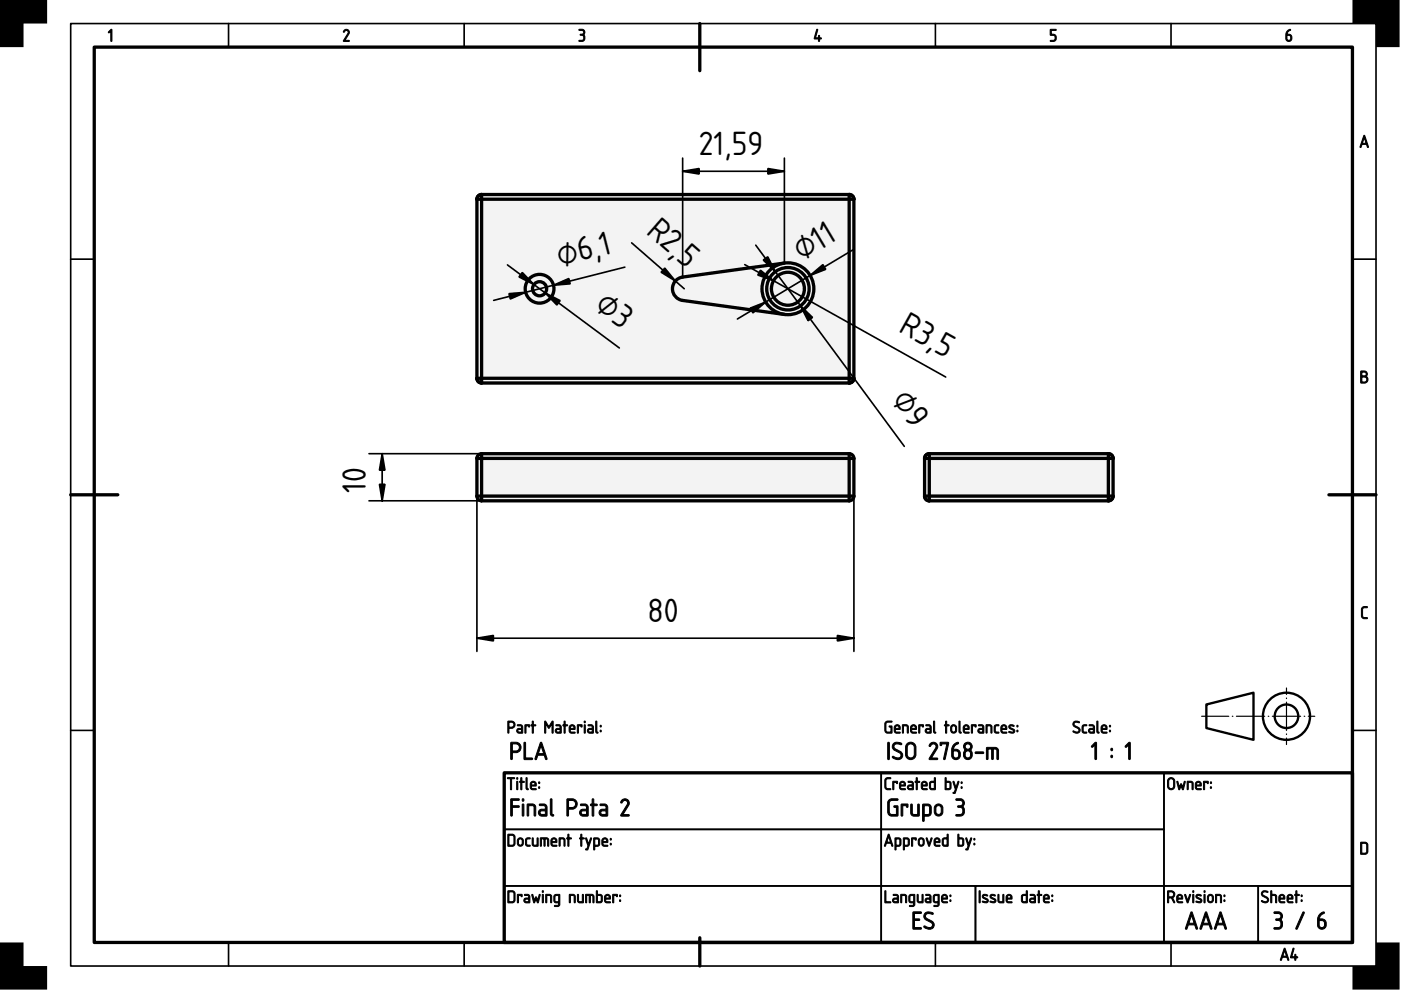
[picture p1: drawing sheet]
<svg xmlns="http://www.w3.org/2000/svg" width="297mm" height="210mm" viewBox="0 0 297 210" stroke-linecap="round" stroke-linejoin="round" font-family="sans-serif">
<defs><g id="words">
<g font-size="6.7">
<text x="148.2" y="32.8">21,59</text>
<text x="136.8" y="49.3" transform="rotate(41 136.8 49.3)">R2,5</text>
<text x="118.7" y="56.5" transform="rotate(-14 118.7 56.5)">⌀6,1</text>
<text x="169.9" y="55.4" transform="rotate(-31 169.9 55.4)">⌀11</text>
<text x="125.8" y="65.3" transform="rotate(37 125.8 65.3)">⌀3</text>
<text x="190.3" y="70.2" transform="rotate(29 190.3 70.2)">R3,5</text>
<text x="188.8" y="84.8" transform="rotate(54 188.8 84.8)">⌀9</text>
<text x="77.5" y="104.5" transform="rotate(-90 77.5 104.5)">10</text>
<text x="137.3" y="131.8">80</text>
</g>
</g></defs>
<path d="M20 10h266.7v189.8h-266.7zM148.4 5v10M15 104.9h10M281.8 104.9h9.9M106.9 163.9h179.8v35.9h-179.8zM148.4 198.8v6" fill="none" stroke="#000" stroke-width=".7"/>
<g fill="none" stroke="#000" stroke-width=".35">
<path d="M15 5h276.7v199.8h-276.7zM48.5 5v5M98.4 5v5M198.3 5v5M248.3 5v5M15 55h5M286.7 55h5M15 154.9h5M286.7 154.9h5M106.9 163.9h79.9v11.9h-79.9zM106.9 175.8h79.9v12h-79.9zM186.8 175.8h60v12h-60z"/>
<path d="M186.8 163.9h60v11.9h-60zM246.8 163.9h39.9v23.9h-39.9zM48.5 199.8v5M98.4 199.8v5M106.9 187.8h79.9v12h-79.9zM186.8 187.8h20v12h-20zM198.3 199.8v5M206.8 187.8h40v12h-40zM246.8 187.8h20v12h-20zM248.3 199.8v5M266.8 187.8h19.9v12h-19.9z"/>
</g>
<g fill="#000" stroke="#000" stroke-width=".21">
<path d="M23.5 6.3l.2 .1v2.2l-.1 .2-.1-.2v-2l-.4 .4-.1-.1zM72.9 6.4a.64 .64 0 0 1 .9-.1 .64 .64 0 0 1 .2 .9l-.9 1.4h.8l.1 .2h-1.2l.9-1.7a.44 .44 0 0 0-.2-.6 .44 .44 0 0 0-.6 .3l-.1-.1zM122.8 6.2a.75 .75 0 0 1 1 .2 .75 .75 0 0 1-.1 1 .82 .82 0 0 1 .2 1.1 .82 .82 0 0 1-1.2 .2l.1-.1a.76 .76 0 0 0 1-.7l-.1-.3-.7-.1v-.2a.47 .47 0 0 0 .6-.2 .47 .47 0 0 0-.1-.6l-.7-.1zM173.2 6.2l.2 .2-.5 1.6h.6l.1-.5 .2 .5 .4 .2-.4 .1-.2 .5-.1-.5-.9-.1zM222.7 6.2h1.1l.1 .1-.1 .2h-.9v.8a.8 .8 0 0 1 1 .5 .8 .8 0 0 1-.6 1l-.6-.1 .6-.1a.54 .54 0 0 0 .4-.6 .54 .54 0 0 0-.4-.5h-.6zM288.8 128.8l.3-.2h.8v.2l-.8 .1-.2 .2v1.4l.2 .4h.7l.1 .2-.8 .1-.4-.4-.1-1.6z"/>
<path d="M272.9 6.6l.6-.4 .1 .2a.79 .79 0 0 0-.6 .9 .75 .75 0 0 1 .9 .8 .75 .75 0 0 1-1.1 .5l-.2-.4a1.82 1.82 0 0 1 .3-1.6zM272.9 7.5v.7a.4 .4 0 0 0 .4 .4 .4 .4 0 0 0 .4-.4l-.2-.6z"/>
<path d="M289.2 28.7l.2 .1 .7 2.3-.1 .2-.3-.7h-.9l-.3 .7-.2-.1zM289.2 29.2l-.3 1.2h.7z"/>
<path d="M288.5 78.7l.7-.1a.65 .65 0 0 1 .6 .4 .65 .65 0 0 1-.1 .8 .77 .77 0 0 1 .3 .8 .77 .77 0 0 1-.6 .6h-.9zM288.7 80v1h.6a.52 .52 0 0 0 .5-.5 .52 .52 0 0 0-.5-.5zM288.7 78.9v.8h.6a.39 .39 0 0 0 .4-.4 .39 .39 0 0 0-.4-.4z"/>
<path d="M107.9 153.1v1.1h.6a.52 .52 0 0 0 .5-.6 .52 .52 0 0 0-.6-.5zM107.7 152.9h.1a1.18 1.18 0 0 1 1.2 .2 .78 .78 0 0 1 .1 .8 .78 .78 0 0 1-.6 .5h-.6v.9l-.2 .1zM109.9 154.8l-.1 .2 .2 .2h.6v-.5zM109.7 153.7h.8l.3 .5v1.2l-.8 .1a.52 .52 0 0 1-.5-.6 .52 .52 0 0 1 .5-.5h.6v-.4l-.9-.1zM111.3 153.7l1 .1-.1 .4-.1-.3h-.6v1.4l-.1 .2-.1-.2zM112.9 152.9l.2 .1v.7l.5 .1-.5 .1v1.4l-.1 .2-.2-.2v-1.4l-.2-.1 .2-.1zM115.5 152.9h.2l.7 1.2 .6-1.2h.3v2.5l-.3-.1v-1.8l-.6 .9-.7-.9v1.8l-.2 .1zM118 154.8v.2l.1 .2h.6v-.5zM117.9 153.7h.8l.3 .5v1.2l-.8 .1a.52 .52 0 0 1-.5-.6 .52 .52 0 0 1 .5-.5h.5v-.4l-.8-.1zM119.6 152.9l.2 .1v.7l.6 .1-.6 .1v1.4l-.1 .2-.1-.2v-1.4l-.3-.1 .3-.1zM121 154.1l-.1 .3h.8l-.2-.5zM120.9 153.8a.64 .64 0 0 1 .8 0 .64 .64 0 0 1 .1 .9h-.9l.1 .5 .9 .1-.7 .2a1.06 1.06 0 0 1-.3-1.7zM122.4 153.7l1 .1-.1 .4-.1-.3h-.6v1.4l-.1 .2-.1-.2zM123.9 153.7l.2 .1v1.5l-.1 .2-.1-.2zM123.8 153.1a.2 .2 0 0 1 .4 0 .2 .2 0 0 1-.4 0zM124.9 154.8l-.1 .2 .1 .2h.7v-.5zM124.7 153.7h.8l.3 .5v1.2l-.8 .1a.52 .52 0 0 1-.5-.6 .52 .52 0 0 1 .5-.5h.6l-.1-.4-.8-.1zM126.3 152.9l.2 .1v2l.3 .3-.1 .2-.3-.2-.1-.2zM127.3 154.9h.2v.2h-.2zM127.3 153.8h.2v.3h-.2z"/>
<path d="M108.6 157.7v1.5h.8a.75 .75 0 0 0 .7-.8 .75 .75 0 0 0-.8-.7zM108.3 157.4h.2a1.69 1.69 0 0 1 1.7 .3 1.1 1.1 0 0 1 .2 1.2 1.1 1.1 0 0 1-1 .7h-.8v1.2v.2h-.3zM111.1 157.4h.3v.2v3.1h1.3h.2v.3h-1.8zM114.6 157.4l.3 .1 1.1 3.3-.2 .3-.4-1h-1.4l-.3 .9-.3-.1zM114.7 158.1l-.6 1.7h1.2z"/>
<path d="M187.8 153.1l.4-.2h.9l-.1 .2-.9 .1-.3 .3v1.3l.3 .4h.8v-1l-.4-.2 .1-.1 .5 .1v1.4l-.9 .1-.5-.3-.1-1.7zM189.9 154.1l-.1 .3h.8l-.2-.5zM189.8 153.8a.64 .64 0 0 1 .9 0 .64 .64 0 0 1 .1 .9h-1l.2 .5 .9 .1-.8 .2a1.06 1.06 0 0 1-.3-1.7zM191.3 153.7a.88 .88 0 0 1 1.3 .5l-.1 1.3-.2-.2v-1.2l-.7-.2v1.4l-.3 .1zM193.4 154.1l-.1 .3h.8l-.2-.5zM193.3 153.8a.64 .64 0 0 1 .8 0 .64 .64 0 0 1 .1 .9h-.9l.1 .5 .9 .1-.7 .2a1.06 1.06 0 0 1-.3-1.7zM194.8 153.7l1 .1-.1 .4-.1-.3h-.6v1.4l-.1 .2-.1-.2zM196.5 154.8l-.1 .2 .2 .2h.6v-.5zM196.3 153.7h.8l.3 .5v1.2l-.8 .1a.52 .52 0 0 1-.5-.6 .52 .52 0 0 1 .5-.5h.6v-.4l-.9-.1zM197.9 152.9l.3 .1v2l.2 .3-.1 .2-.3-.2-.1-.2zM200.5 152.9l.2 .1v.7l.5 .1-.5 .1v1.4l-.1 .2-.1-.2v-1.4l-.3-.1 .3-.1zM201.9 154l-.1 .8a.4 .4 0 0 0 .4 .4 .4 .4 0 0 0 .4-.4l-.1-.8zM201.8 153.8a.64 .64 0 0 1 1 .4v.6a.64 .64 0 0 1-.6 .6 .64 .64 0 0 1-.7-.6l.1-.7zM203.3 152.9l.3 .1v2l.2 .3-.1 .2-.3-.2-.1-.2zM204.5 154.1v.3h.7l-.2-.5zM204.4 153.8a.64 .64 0 0 1 .9 0 .64 .64 0 0 1 .1 .9h-.9l.1 .5 .9 .1-.8 .2a1.06 1.06 0 0 1-.3-1.7zM206 153.7l1 .1-.1 .4-.2-.3h-.5v1.4l-.1 .2-.2-.2zM207.6 154.8v.2l.1 .2h.6v-.5zM207.5 153.7h.8l.3 .5v1.2l-.8 .1a.52 .52 0 0 1-.5-.6 .52 .52 0 0 1 .5-.5h.5v-.4l-.8-.1zM209.1 153.7a.88 .88 0 0 1 1.2 .5l-.1 1.3-.1-.2v-1.2l-.8-.2v1.4l-.2 .1zM210.9 153.8l.8-.2 .1 .3a.52 .52 0 0 0-.6 0 .52 .52 0 0 0-.2 .6l.1 .6 .7 .2a.65 .65 0 0 1-.8 .1 .65 .65 0 0 1-.2-.8zM212.5 154.1l-.1 .3h.8l-.2-.5zM212.4 153.8a.64 .64 0 0 1 .9 0 .64 .64 0 0 1 .1 .9h-1l.2 .5 .9 .1-.8 .2a1.06 1.06 0 0 1-.3-1.7zM214 153.8a.61 .61 0 0 1 1 .2l-.6-.1-.3 .2 .8 .5a.52 .52 0 0 1 .1 .7 .52 .52 0 0 1-.8 .1l-.3-.1 .2-.2a.45 .45 0 0 0 .4 .2 .45 .45 0 0 0 .4-.4l-.9-.5-.1-.3zM215.6 154.9h.2v.2h-.2zM215.6 153.8h.2v.3h-.2z"/>
<path d="M227.7 153.1a.99 .99 0 0 1 1.2 0l-.1 .2a.6 .6 0 0 0-.7-.2 .6 .6 0 0 0-.3 .6l.8 .5a.73 .73 0 0 1 0 1.2 .73 .73 0 0 1-1.1-.4h.1a.61 .61 0 0 0 .7 .2 .61 .61 0 0 0 .4-.5l-1.1-.7-.1-.5zM229.5 153.8l.8-.2 .1 .3a.52 .52 0 0 0-.6 0 .52 .52 0 0 0-.1 .6v.6l.7 .2a.65 .65 0 0 1-.8 .1 .65 .65 0 0 1-.2-.8zM231.1 154.8l-.1 .2 .2 .2h.6v-.5zM230.9 153.7h.9l.3 .5-.1 1.2-.7 .1a.52 .52 0 0 1-.5-.6 .52 .52 0 0 1 .5-.5h.5v-.4l-.9-.1zM232.6 152.9l.2 .1v2l.2 .3-.1 .2-.3-.2-.1-.2zM233.8 154.1l-.1 .3h.8l-.2-.5zM233.7 153.8a.64 .64 0 0 1 .8 0 .64 .64 0 0 1 .1 .9h-.9l.1 .5 .9 .1-.7 .2a1.06 1.06 0 0 1-.3-1.7zM235.2 154.9h.2v.2h-.2zM235.2 153.8h.2v.3h-.2z"/>
<path d="M232.1 157.5l.2-.1 .2 .2v3.2l-.2 .2-.2-.2v-2.8l-.5 .4-.2-.1zM235.6 160.2h.2v.4h-.2zM235.6 158.7h.2v.4h-.2zM239.3 157.5l.2-.1 .2 .2v3.2l-.2 .2-.2-.2v-2.8l-.5 .4-.2-.1z"/>
<path d="M107.6 164.9h1.4l.1 .1-.6 .1v2.2l-.2 .2-.1-.2v-2.2h-.6zM109.6 165.7l.2 .1v1.5l-.1 .1-.2-.1zM109.5 165.1a.2 .2 0 0 1 .4 0 .2 .2 0 0 1-.4 0zM110.4 164.9l.3 .1v.7l.5 .1-.5 .1v1.4l-.2 .2-.1-.2v-1.4l-.3-.1 .3-.1zM111.6 164.9l.2 .1v2l.2 .3-.1 .2-.3-.2-.1-.2zM112.8 166l-.1 .4h.8l-.3-.5zM112.6 165.8a.64 .64 0 0 1 .9 0 .64 .64 0 0 1 .1 .9h-.9l.1 .5 .9 .1-.8 .2a1.06 1.06 0 0 1-.3-1.7zM114.2 166.8h.2v.3h-.2zM114.2 165.8h.2v.3h-.2z"/>
<path d="M107.9 177.1v2.1h.8l.3-.4-.1-1.4-.2-.3zM107.7 176.9h1.1l.4 .4v1.7l-.4 .4h-1.1zM110.1 178l-.2 .8a.4 .4 0 0 0 .5 .4 .4 .4 0 0 0 .3-.4l-.1-.8zM109.9 177.8a.64 .64 0 0 1 1.1 .4v.6a.64 .64 0 0 1-.7 .6 .64 .64 0 0 1-.6-.6v-.7zM111.5 177.8l.8-.2 .1 .2a.52 .52 0 0 0-.6 .1 .52 .52 0 0 0-.1 .6v.5l.7 .3a.65 .65 0 0 1-.8 .1 .65 .65 0 0 1-.2-.8zM112.9 177.7l.2 .1v1.2l.2 .2h.6v-1.4l.1-.2 .1 .2v1.6h-1a1.76 1.76 0 0 1-.2-1.7zM114.6 177.6l1.4 .1a1.46 1.46 0 0 1 .2 1.7l-.1-.1v-1.3l-.3-.1h-.2v1.4l-.1 .1-.2-.1v-1.4h-.5v1.4l-.2 .1zM117.1 178v.4h.7l-.2-.5zM117 177.8a.64 .64 0 0 1 .9 0 .64 .64 0 0 1 .1 .9h-1l.2 .5 .9 .1-.8 .1a1.06 1.06 0 0 1-.3-1.6zM118.6 177.7a.88 .88 0 0 1 1.2 .5l-.1 1.2-.1-.1-.1-1.3-.7-.1v1.4l-.2 .1zM120.4 176.9l.2 .1v.6l.6 .2-.6 .1v1.4l-.1 .1-.1-.1v-1.4l-.3-.1 .3-.2zM123.2 176.9l.2 .1v.6l.5 .2-.5 .1v1.4l-.2 .1-.1-.1v-1.4l-.2-.1 .2-.2zM124.2 177.7l.2 .1 .4 1.1 .4-1.2 .1-.1 .1 .2-.9 2.4-.4-.1 .3-.1 .2-.7zM126.1 177.9v1.3h.7l.1-.3v-.8l-.2-.2zM125.9 177.7a.86 .86 0 0 1 1.3 .5v.3a.7 .7 0 0 1-.5 .9h-.6v.8h-.2zM127.9 178v.4h.7l-.2-.5zM127.8 177.8a.64 .64 0 0 1 .9 0 .64 .64 0 0 1 .1 .9h-1l.2 .5 .9 .1-.8 .1a1.06 1.06 0 0 1-.3-1.6zM129.4 178.8h.2v.3h-.2zM129.4 177.8h.2v.3h-.2z"/>
<path d="M108.3 169.4h1.6l.2 .1-.2 .2h-1.3v1.1h1.3l.2 .2-.2 .2h-1.3v1.6l-.2 .2-.1-.2zM110.8 170.5h.2l.1 .2v2.1l-.2 .2-.2-.2zM110.7 169.6a.25 .25 0 0 1 .5 0 .25 .25 0 0 1-.5 0zM111.8 170.5a1.44 1.44 0 0 1 1.8 .5v1.8l-.2 .2-.2-.2v-1.8l-.3-.2h-.8v2l-.2 .2a3.9 3.9 0 0 1-.1-2.5zM114.6 172l-.1 .5 .2 .2h.9v-.8zM114.4 170.5h1.1l.5 .5v1.9l-.2 .1h-.9a.74 .74 0 0 1-.7-.7 .74 .74 0 0 1 .7-.7h.7v-.6l-.2-.2h-1zM116.7 169.4h.3v.2v2.8l.4 .5a.52 .52 0 0 1-.7-.1 .52 .52 0 0 1 0-.7zM120.5 169.7v1.5h.9a.75 .75 0 0 0 .6-.8 .75 .75 0 0 0-.7-.7zM120.2 169.4h.2a1.69 1.69 0 0 1 1.7 .3 1.1 1.1 0 0 1 .2 1.2 1.1 1.1 0 0 1-.9 .7h-.9v1.2v.2h-.3zM123.3 172v.5l.2 .2h.9v-.8zM123.1 170.5h1.1l.5 .5v1.9l-.2 .1h-.9a.74 .74 0 0 1-.7-.7 .74 .74 0 0 1 .7-.7h.8l-.1-.6-.2-.2h-1zM125.6 169.4h.3v.2v.9h.6l.1 .2-.1 .1h-.6v2.1l-.2 .1-.2-.2v-2l-.3-.1 .3-.2zM127.5 172l-.1 .5 .2 .2h.9v-.8zM127.2 170.5h1.1l.5 .5v1.9l-.2 .1h-.9a.74 .74 0 0 1-.7-.7 .74 .74 0 0 1 .7-.7h.8v-.6l-.2-.2h-1.1zM131.9 169.6a.92 .92 0 0 1 1.2 0 .92 .92 0 0 1 .2 1.2l-1.2 1.9h1.1l.2 .1v.2h-1.8v-.2l1.3-2.1a.6 .6 0 0 0-.2-1 .6 .6 0 0 0-.8 .5l-.3-.1z"/>
<path d="M187.8 165l.3-.1h.7v.2l-.7 .1-.2 .2-.1 1.4 .3 .4h.7v.2h-.8l-.4-.4v-1.5zM189.3 165.7l1 .1-.1 .4-.1-.3h-.6v1.4l-.1 .1-.1-.1zM191 166v.4h.7l-.2-.5zM190.9 165.8a.64 .64 0 0 1 .9 0 .64 .64 0 0 1 .1 .9h-1l.2 .5 .9 .1-.8 .2a1.06 1.06 0 0 1-.3-1.7zM192.7 166.7l-.1 .3 .2 .2h.6v-.5zM192.5 165.7h.9l.3 .4-.1 1.3-.7 .1a.52 .52 0 0 1-.5-.6 .52 .52 0 0 1 .5-.5h.5v-.4l-.9-.1zM194.3 164.9l.2 .1v.7l.5 .1-.5 .1v1.4l-.1 .2-.2-.2v-1.4l-.2-.1 .2-.1zM195.7 166l-.1 .4h.8l-.2-.5zM195.5 165.8a.64 .64 0 0 1 .9 0 .64 .64 0 0 1 .1 .9h-.9l.1 .5 .9 .1-.8 .2a1.06 1.06 0 0 1-.3-1.7zM197.4 165.9l-.1 .3v.9l.8 .1v-1.3zM197.2 165.8l.2-.1 .7-.1v-.6l.2-.1v2.5h-.9l-.3-.3zM200.6 165.9v1.3h.5a.91 .91 0 0 0 .2-1.2zM200.4 164.9l.2 .1v.6l.7 .1 .3 .3 .1 1-.4 .4-.9-.1zM202.1 165.7l.2 .1 .4 1.1 .4-1.1 .1-.1 .1 .1-.9 2.4-.4-.1 .3-.1 .2-.7zM203.8 166.8h.2v.3h-.2zM203.8 165.8h.2v.3h-.2z"/>
<path d="M188.3 176.9l.2 .1 .8 2.3-.1 .1-.3-.6h-1l-.2 .6-.2-.1zM188.4 177.4l-.4 1.1h.8zM190 177.9v1.3h.6l.2-.3v-.8l-.2-.2zM189.8 177.7a.86 .86 0 0 1 1.2 .5v.3a.7 .7 0 0 1-.5 .9h-.5v.8h-.2zM191.8 177.9v1.3h.6l.2-.3-.1-.8-.1-.2zM191.5 177.7a.86 .86 0 0 1 1.3 .5v.3a.7 .7 0 0 1-.5 .9h-.5l-.1 .8h-.2zM193.3 177.7h1l-.1 .4-.2-.2h-.5v1.4l-.1 .1-.1-.1zM195.1 178l-.2 .8a.4 .4 0 0 0 .4 .4 .4 .4 0 0 0 .4-.4l-.1-.8zM194.9 177.8a.64 .64 0 0 1 1.1 .4v.6a.64 .64 0 0 1-.7 .6 .64 .64 0 0 1-.6-.6v-.7zM196.4 177.7l.2 .1 .4 1.1 .4-1.2h.2l-.6 1.7zM198.4 178l-.1 .4h.8l-.2-.5zM198.3 177.8a.64 .64 0 0 1 .8 0 .64 .64 0 0 1 .1 .9h-.9l.1 .5 .9 .1-.8 .1a1.06 1.06 0 0 1-.2-1.6zM200.1 177.9l-.1 .3v.8l.8 .2v-1.3zM199.9 177.8l.2-.2h.7v-.6l.2-.1v2.5h-.9l-.3-.3zM203.3 177.9v1.3h.5a.91 .91 0 0 0 .2-1.2zM203.1 176.9l.2 .1v.6l.7 .1 .3 .3 .1 1-.4 .4-.9-.1zM204.8 177.7l.2 .1 .4 1.1 .4-1.2 .1-.1 .1 .2-.9 2.4-.4-.1 .3-.1 .2-.7zM206.5 178.8h.2v.3h-.2zM206.5 177.8h.2v.3h-.2z"/>
<path d="M188.2 157.4h.3l.1 .2v3.2l-.2 .3-.2-.3zM189.4 157.6a1.41 1.41 0 0 1 1.8 .1l-.2 .2a.92 .92 0 0 0-1.5 .4l.4 .5a1.9 1.9 0 0 1 1.5 1.1 1.07 1.07 0 0 1-.6 1.1 1.07 1.07 0 0 1-1.2-.1l-.4-.3 .2-.3a1.19 1.19 0 0 0 1.6 0 .58 .58 0 0 0-.3-.7l-1.4-.8-.1-.5zM192.6 157.9l-.2 .6v1.5a.75 .75 0 0 0 .7 .7 .75 .75 0 0 0 .7-.7v-1.5a.75 .75 0 0 0-.4-.7 .75 .75 0 0 0-.8 .1zM192.3 157.7a1.1 1.1 0 0 1 1.2-.3 1.1 1.1 0 0 1 .7 1.1v1.4a1.1 1.1 0 0 1-1.1 1.2 1.1 1.1 0 0 1-1.1-1.1v-1.9zM197.2 157.6a.92 .92 0 0 1 1.3 0 .92 .92 0 0 1 .2 1.2l-1.2 1.9h1.1l.2 .1v.2h-1.8v-.2l1.3-2.1a.6 .6 0 0 0-.2-1 .6 .6 0 0 0-.8 .5l-.3-.1zM199.4 157.4h1.5l.2 .1-.7 3.4-.2 .2-.1-.2 .6-3.2h-1l-.2 .4-.2-.2zM202.2 157.9l.8-.5 .2 .2a1.88 1.88 0 0 0-1.1 1.3 1.12 1.12 0 0 1 1.5 .9 1.12 1.12 0 0 1-1.2 1.2l-.5-.4-.1-.4a2.91 2.91 0 0 1 .2-2.1zM202.1 159.2v1a.57 .57 0 0 0 .6 .5 .57 .57 0 0 0 .6-.5l-.2-.8-.3-.2zM204.8 159.4a.8 .8 0 0 0 .4 1.3 .71 .71 0 0 0 .6-.9 .71 .71 0 0 0-1-.4zM204.6 158.3a.6 .6 0 0 0 1.2 0 .6 .6 0 0 0-1.2 0zM204.6 157.6a.92 .92 0 0 1 1.3 .1 .92 .92 0 0 1-.1 1.3 1.07 1.07 0 0 1 .3 1.5 1.07 1.07 0 0 1-1.5 .3l-.3-.6a1.15 1.15 0 0 1 .4-1.2 .92 .92 0 0 1-.1-1.4zM206.8 159.5l1.6-.1 .2 .2-.2 .2h-1.5l-.1-.1zM209.2 158.5h1.7a.84 .84 0 0 1 .8 1.1v1.2l-.2 .2-.1-.2-.1-1.7-.2-.3h-.5v2v.2h-.3l-.1-2.2h-.7v2.1l-.1 .1h-.2z"/>
<path d="M188.5 169.6l.6-.2h1.3v.3h-.2l-1.4 .1-.3 .5 .1 1.9 .3 .4 1.2 .1v-1.5h-.4l-.2-.2 .2-.2 .7 .1v2.1h-1.6l-.5-.4-.1-2.4zM191.1 170.5h1.2l.2 .1-.1 .6-.2-.1v-.3h-.8v2l-.2 .2a3.9 3.9 0 0 1-.1-2.5zM193.1 170.5h.3v.2l.1 1.8 .3 .2h.8v-2l.1-.2 .2 .2v2.3h-1.1a.84 .84 0 0 1-.7-1.1zM196 170.8v1.9h.9l.2-.4v-1.2l-.2-.2zM195.6 170.5a1.38 1.38 0 0 1 1.8 .5v.2a1.71 1.71 0 0 1-.5 1.8h-.9l-.1 1.1h-.3zM198.6 170.9l-.1 .3-.1 .9a.57 .57 0 0 0 .6 .6 .57 .57 0 0 0 .6-.6l-.1-.8-.1-.3-.4-.2zM198.4 170.7a.92 .92 0 0 1 1.5 .6 1.51 1.51 0 0 1-.3 1.5 .92 .92 0 0 1-1 .2 .92 .92 0 0 1-.5-.9v-1zM202.7 169.4a1.2 1.2 0 0 1 1.8 .9l-.4 .7a1.17 1.17 0 0 1 .2 1.7 1.17 1.17 0 0 1-1.7 .2l.3-.2a.88 .88 0 0 0 1-.1 .88 .88 0 0 0 .2-1.1l-.4-.3-.6-.1v-.2a.67 .67 0 0 0 .8-.2 .67 .67 0 0 0 0-.9l-1.2-.1z"/>
<path d="M248 165.2l-.2 .4v1.1a.52 .52 0 0 0 .5 .5 .52 .52 0 0 0 .5-.5v-1.3l-.5-.3zM247.8 165.1a.77 .77 0 0 1 .8-.2 .77 .77 0 0 1 .5 .7v1.1a.77 .77 0 0 1-.8 .8 .77 .77 0 0 1-.8-.8l.1-1.3zM249.5 165.7h.2l.3 1.2 .4-.7 .4 .7 .3-1.1 .2-.1-.4 1.7-.2-.1-.3-.7-.3 .7-.2 .1zM251.7 165.7a.88 .88 0 0 1 1.3 .5l-.1 1.2-.2-.1v-1.3l-.8-.1v1.4l-.2 .1zM253.8 166l-.1 .4h.8l-.3-.5zM253.6 165.8a.64 .64 0 0 1 .9 0 .64 .64 0 0 1 .1 .9h-.9l.1 .5 .9 .1-.8 .2a1.06 1.06 0 0 1-.3-1.7zM255.2 165.7l1 .1-.1 .4-.2-.3h-.5v1.4l-.1 .1-.1-.1zM256.6 166.8h.2v.3h-.2zM256.6 165.8h.2v.3h-.2z"/>
<path d="M107.9 189.1v2.1h.8l.3-.4-.1-1.5-.2-.2zM107.7 188.9h1.1l.4 .4v1.7l-.4 .4h-1.1zM109.7 189.7h1l-.1 .4-.1-.2h-.6v1.4l-.1 .1-.1-.1zM111.4 190.7l-.1 .3 .2 .2h.6v-.6zM111.2 189.6l.9 .1 .2 .4v1.3h-.7a.52 .52 0 0 1-.5-.5 .52 .52 0 0 1 .5-.5h.5v-.4l-.9-.2zM112.8 189.7h.2l.3 1.2 .3-.8 .4 .8 .3-1.2h.2l-.4 1.7-.2-.1-.3-.7-.2 .7-.2 .1zM115 189.7l.2 .1v1.5l-.1 .1-.1-.1zM115 189a.17 .17 0 0 1 .3 0 .17 .17 0 0 1-.3 0zM115.7 189.6a.88 .88 0 0 1 1.3 .6l-.1 1.2-.2-.1v-1.3l-.8-.1v1.4l-.2 .1zM117.8 190l-.1 1 .1 .2h.7v-1.3zM117.6 189.8l1-.2a4 4 0 0 1 .1 2.3 .86 .86 0 0 1-1.2 .2l.8-.2 .1-.5a.72 .72 0 0 1-.8-.1 .72 .72 0 0 1-.2-.7zM120.7 189.6a.88 .88 0 0 1 1.3 .6l-.1 1.2-.2-.1v-1.3l-.8-.1v1.4l-.2 .1zM122.5 189.7l.2 .1v1.2l.2 .2h.6v-1.4l.1-.2 .1 .2v1.6h-1a1.76 1.76 0 0 1-.2-1.7zM124.2 189.6h1.4a1.46 1.46 0 0 1 .2 1.8l-.1-.1v-1.3l-.3-.1h-.2v1.4l-.1 .1-.2-.1v-1.4h-.5v1.4l-.2 .1zM126.7 189.9v1.3h.5a.91 .91 0 0 0 .2-1.3zM126.5 188.9l.2 .1v.6h.7l.3 .3v1.1l-.3 .4-1-.1zM128.5 190l-.1 .4h.8l-.2-.5zM128.4 189.8a.64 .64 0 0 1 .8 0 .64 .64 0 0 1 .1 .8h-.9l.1 .5 .9 .2-.7 .1a1.06 1.06 0 0 1-.3-1.6zM129.9 189.7h1l-.1 .4-.1-.2h-.6v1.4l-.1 .1-.1-.1zM131.4 190.8h.2v.3h-.2zM131.4 189.8h.2v.3h-.2z"/>
<path d="M187.6 188.9l.2 .1v2.2h.9l.1 .2h-1.2zM189.5 190.7v.3l.1 .2h.7v-.6zM189.4 189.6l.8 .1 .3 .4v1.3h-.8a.52 .52 0 0 1-.5-.5 .52 .52 0 0 1 .5-.5h.6l-.1-.4-.8-.2zM191 189.6a.88 .88 0 0 1 1.2 .6l-.1 1.2-.1-.1v-1.3l-.8-.1v1.4l-.2 .1zM193 190l-.1 1 .2 .2h.6v-1.3zM192.8 189.8l1-.2a4 4 0 0 1 .1 2.3 .86 .86 0 0 1-1.1 .2l.8-.2 .1-.5a.72 .72 0 0 1-.8-.1 .72 .72 0 0 1-.2-.7zM194.5 189.7l.2 .1v1.2l.2 .2h.6v-1.4l.1-.2 .1 .2v1.6h-1a1.76 1.76 0 0 1-.2-1.7zM196.4 190.7v.3l.1 .2h.7v-.6zM196.3 189.6l.8 .1 .3 .4v1.3h-.8a.52 .52 0 0 1-.5-.5 .52 .52 0 0 1 .5-.5h.6l-.1-.4-.8-.2zM198.2 190l-.1 1 .2 .2h.6v-1.3zM198 189.8l1-.2a4 4 0 0 1 .1 2.3 .86 .86 0 0 1-1.1 .2l.7-.2 .2-.5a.72 .72 0 0 1-.8-.1 .72 .72 0 0 1-.2-.7zM200 190l-.1 .4h.7l-.2-.5zM199.8 189.8a.64 .64 0 0 1 .9 0 .64 .64 0 0 1 .1 .8h-.9l.1 .5 .9 .2-.8 .1a1.06 1.06 0 0 1-.3-1.6zM201.4 190.8h.2v.3h-.2zM201.4 189.8h.2v.3h-.2z"/>
<path d="M193.6 193.4h1.7v.2l-.1 .1h-1.3v1.1h.9l.2 .2-.2 .2h-.9v1.5h1.3l.1 .3h-1.7zM196.1 193.6a1.41 1.41 0 0 1 1.8 .1l-.2 .2a.92 .92 0 0 0-1.5 .4l.4 .5a1.9 1.9 0 0 1 1.4 1 1.07 1.07 0 0 1-.5 1.2 1.07 1.07 0 0 1-1.2-.2l-.4-.2 .1-.3a1.19 1.19 0 0 0 1.7 0 .58 .58 0 0 0-.4-.7l-1.3-.9-.1-.4z"/>
<path d="M207.6 188.9l.2 .1v2.3l-.1 .1-.1-.1zM208.4 189.8a.61 .61 0 0 1 1 .2l-.7-.1-.2 .2 .8 .5a.52 .52 0 0 1 .1 .7 .52 .52 0 0 1-.8 .1l-.3-.2 .1-.1a.45 .45 0 0 0 .5 .1 .45 .45 0 0 0 .4-.3l-.9-.5-.1-.3zM210 189.8a.61 .61 0 0 1 1 .2l-.6-.1-.3 .2 .8 .5a.52 .52 0 0 1 .1 .7 .52 .52 0 0 1-.7 .1l-.4-.2 .2-.1a.45 .45 0 0 0 .4 .1 .45 .45 0 0 0 .4-.3l-.9-.5-.1-.3zM211.6 189.7l.2 .1v1.2l.3 .2h.5v-1.4l.1-.2 .2 .2-.1 1.6h-.9a1.76 1.76 0 0 1-.3-1.7zM213.6 190v.4h.7l-.2-.5zM213.5 189.8a.64 .64 0 0 1 .9 0 .64 .64 0 0 1 .1 .8h-1l.2 .5 .9 .2-.8 .1a1.06 1.06 0 0 1-.3-1.6zM216.9 189.9l-.1 .3v.8l.8 .2v-1.3zM216.7 189.8l.2-.2h.7v-.6l.2-.1v2.5h-.9l-.3-.3zM218.6 190.7l-.1 .3 .2 .2h.6v-.6zM218.4 189.6l.8 .1 .3 .4v1.3h-.7a.52 .52 0 0 1-.5-.5 .52 .52 0 0 1 .5-.5h.5v-.4l-.9-.2zM220.2 188.9l.2 .1v.6l.5 .2-.5 .1v1.4l-.1 .1-.2-.1v-1.4l-.2-.1 .2-.2zM221.5 190v.4h.7l-.2-.5zM221.4 189.8a.64 .64 0 0 1 .9 0 .64 .64 0 0 1 .1 .8h-.9l.1 .5 .9 .2-.8 .1a1.06 1.06 0 0 1-.3-1.6zM223 190.8h.2v.3h-.2zM223 189.8h.2v.3h-.2z"/>
<path d="M247.8 189.1v1a.65 .65 0 0 0 .8 0 .65 .65 0 0 0 .1-.8zM247.6 188.9h.1a1.2 1.2 0 0 1 1.2 .2 .78 .78 0 0 1-.3 1.2l.4 1.1-.2-.1-.4-.9h-.6v.9l-.2 .1zM249.8 190l-.1 .4h.8l-.2-.5zM249.7 189.8a.64 .64 0 0 1 .9 0 .64 .64 0 0 1 0 .8h-.9l.1 .5 1 .2-.8 .1a1.06 1.06 0 0 1-.3-1.6zM251.2 189.7h.2l.4 1.2 .4-1.2h.2l-.6 1.7zM252.9 189.7l.2 .1v1.5l-.1 .1-.1-.1zM252.9 189a.17 .17 0 0 1 .3 0 .17 .17 0 0 1-.3 0zM253.7 189.8a.61 .61 0 0 1 1 .2l-.7-.1-.2 .2 .8 .5a.52 .52 0 0 1 .1 .7 .52 .52 0 0 1-.8 .1l-.3-.2 .1-.1a.45 .45 0 0 0 .5 .1 .45 .45 0 0 0 .3-.3l-.8-.5-.2-.3zM255.3 189.7l.2 .1v1.5l-.1 .1-.1-.1zM255.3 189a.17 .17 0 0 1 .3 0 .17 .17 0 0 1-.3 0zM256.4 190l-.2 .8a.4 .4 0 0 0 .5 .4 .4 .4 0 0 0 .3-.5l-.1-.7zM256.2 189.8a.64 .64 0 0 1 1.1 .4v.6a.64 .64 0 0 1-.7 .6 .64 .64 0 0 1-.6-.6v-.7zM257.7 189.6a.88 .88 0 0 1 1.3 .6l-.1 1.2-.2-.1v-1.3l-.7-.1v1.4l-.3 .1zM259.5 190.8h.2v.3h-.2zM259.5 189.8h.2v.3h-.2z"/>
<path d="M252.5 193.4l.3 .1 1.1 3.3-.2 .2-.4-.9h-1.3l-.4 .9-.3-.1zM252.6 194.1l-.5 1.7h1.1zM255.6 193.4l.3 .1 1.1 3.3-.2 .2-.4-.9h-1.4l-.3 .9-.3-.1zM255.7 194.1l-.6 1.7h1.2zM258.7 193.4l.2 .1 1.1 3.3-.1 .2-.5-.9h-1.3l-.3 .9-.3-.1zM258.8 194.1l-.6 1.7h1.1z"/>
<path d="M267.6 189a.99 .99 0 0 1 1.2 .1l-.1 .1a.6 .6 0 0 0-.6-.1 .6 .6 0 0 0-.4 .5l.9 .6a.73 .73 0 0 1 0 1.2 .73 .73 0 0 1-1.1-.4l.1-.1a.61 .61 0 0 0 .6 .3 .61 .61 0 0 0 .5-.6l-1.1-.7-.2-.4zM269.4 188.9h.2l.1 .7 .7 .1 .3 .2v1.5l-.3-.1v-1.3l-.3-.1h-.4v1.4l-.3 .1zM271.5 190l-.1 .4h.8l-.2-.5zM271.4 189.8a.64 .64 0 0 1 .8 0 .64 .64 0 0 1 .1 .8h-.9l.1 .5 .9 .2-.8 .1a1.06 1.06 0 0 1-.2-1.6zM273.2 190l-.1 .4h.8l-.2-.5zM273.1 189.8a.64 .64 0 0 1 .8 0 .64 .64 0 0 1 .1 .8h-.9l.1 .5 1 .2-.8 .1a1.06 1.06 0 0 1-.3-1.6zM274.8 188.9l.2 .1v.6l.5 .2-.5 .1v1.4l-.1 .1-.2-.1v-1.4l-.2-.1 .2-.2zM275.9 190.8h.2v.3h-.2zM275.9 189.8h.2v.3h-.2z"/>
<path d="M270.1 193.4a1.2 1.2 0 0 1 1.8 .8l-.4 .8a1.17 1.17 0 0 1 .2 1.7 1.17 1.17 0 0 1-1.6 .1l.2-.1a.88 .88 0 0 0 1.1-.2 .88 .88 0 0 0 .1-1l-.3-.3-.7-.1v-.2a.67 .67 0 0 0 .9-.2 .67 .67 0 0 0-.1-.9l-1.2-.2zM276.3 193.4h.2v.2l-1.4 3.3-.3 .1v-.3zM279.8 193.9l.8-.5 .2 .1a1.88 1.88 0 0 0-1.1 1.3 1.12 1.12 0 0 1 1.5 .9 1.12 1.12 0 0 1-1.2 1.3l-.5-.4-.2-.4a2.91 2.91 0 0 1 .3-2.1zM279.7 195.2v1a.57 .57 0 0 0 .6 .5 .57 .57 0 0 0 .5-.6l-.1-.7-.3-.2z"/>
<path d="M288.7 178.8v2.1h.8l.3-.4-.1-1.4-.2-.3zM288.5 178.6h1.1l.4 .4v1.7l-.4 .4h-1.1z"/>
<path d="M272.3 201.1h.2l.7 2.3-.1 .2-.3-.6h-.9l-.2 .6-.2-.1zM272.4 201.6l-.4 1.1h.8zM274.2 201.1l.2 .1-.5 1.6h.6l.1-.5 .2 .5 .3 .2-.3 .1-.2 .5-.1-.5-.9-.1z"/>
</g>
<path d="M0 0h10v5h-5v5h-5zM286.7 0h10v10h-5v-5h-5zM0 199.8h5v5h5v5h-10zM286.7 204.8h5v-5h5v10h-10z" fill="#000"/>
<g fill="none" stroke="#000" stroke-width=".5">
<path d="M255.8 149.4l10-2.5v10l-10-2.5z"/>
<circle cx="272.8" cy="151.9" r="5"/>
<circle cx="272.8" cy="151.9" r="2.5"/>
</g>
<path d="M254.8 151.9h24" fill="none" stroke="#000" stroke-width=".25" stroke-dasharray="6 .7 .1 .7" stroke-dashoffset=".2"/>
<path d="M272.8 157.9v-12" fill="none" stroke="#000" stroke-width=".25" stroke-dasharray="6 .7 .1 .7" stroke-dashoffset="4.6"/>
<path d="M141.1 101.2h.1" fill="none" stroke="#000" stroke-width=".21"/>
<g fill="#f1f3f5">
<path d="M101.4 96.5l.7-.3h77.9a1 1 0 0 1 1 1v8a1 1 0 0 1-1 1h-77.9a1 1 0 0 1-1-1v-8z" fill-rule="evenodd"/>
<path d="M102.1 97.2h77.9v8h-77.9z" fill-rule="evenodd"/>
<path d="M102.1 105.2h77.9v1h-77.9z" fill-rule="evenodd"/>
<path d="M102.1 96.2h77.9v1h-77.9z" fill-rule="evenodd"/>
<path d="M180 97.2h1v8h-1z" fill-rule="evenodd"/>
<path d="M101.1 97.2h1v8h-1z" fill-rule="evenodd"/>
<path d="M101.1 105.2h1v1a1 1 0 0 1-1-1z" fill-rule="evenodd"/>
<path d="M180 105.2h1a1 1 0 0 1-1 1z" fill-rule="evenodd"/>
<path d="M180 96.2a1 1 0 0 1 1 1h-1z" fill-rule="evenodd"/>
<path d="M101.4 96.5l.7-.3v1h-1z" fill-rule="evenodd"/>
</g>
<path d="M101.1 97.2v8M101.1 97.2h79.9M102.1 96.2a1 1 0 0 0-1 1M102.1 96.2h77.9M102.1 96.2v10M180 96.2a1 1 0 0 1 1 1M180 96.2v10M181 97.2v8M101.1 105.2a1 1 0 0 0 1 1M101.1 105.2h79.9M102.1 106.2h77.9M181 105.2a1 1 0 0 1-1 1" fill="none" stroke="#000" stroke-width=".7"/>
<path d="M78.2 96.2h23.9M81 96.2v10M78.2 106.2h23.9M101.1 105.2v32.9M181 105.2v32.9M101.1 135.3h79.9" fill="none" stroke="#000" stroke-width=".35"/>
<path d="M81 96.2l.6 3.5h-1.2zM80.4 102.7h1.2l-.6 3.5zM101.1 135.3l3.5-.6v1.2zM177.5 134.7l3.5 .6-3.5 .6z" fill="#000" stroke="#000" stroke-width=".35"/>
<g fill="#f1f3f5">
<path d="M101.4 41.5l.7-.3h77.9a1 1 0 0 1 1 1v38a1 1 0 0 1-1 1h-77.9a1 1 0 0 1-1-1v-38z" fill-rule="evenodd"/>
<path d="M102.1 42.2h77.9v38h-77.9z" fill-rule="evenodd"/>
<path d="M143.2 59.6l.9-.7 .6-.2 21.6-2.9a5.5 5.5 0 0 1 6.2 5.4 5.5 5.5 0 0 1-6.2 5.5l-21.6-3a2.5 2.5 0 0 1-1.5-4.1z" fill-rule="evenodd"/>
<path d="M143.2 59.6l.9-.7 .6-.2 21.6-2.9a5.5 5.5 0 0 0-4.7 5.4 5.5 5.5 0 0 0 4.7 5.5l-21.6-3a2.5 2.5 0 0 1-1.5-4.1z" fill-rule="evenodd"/>
<path d="M102.1 41.2h77.9v1h-77.9z" fill-rule="evenodd"/>
<path d="M102.1 80.2h77.9v1h-77.9z" fill-rule="evenodd"/>
<path d="M101.1 42.2h1v38h-1z" fill-rule="evenodd"/>
<path d="M180 42.2h1v38h-1z" fill-rule="evenodd"/>
<path d="M101.1 80.2h1v1a1 1 0 0 1-1-1z" fill-rule="evenodd"/>
<path d="M101.4 41.5l.7-.3v1h-1z" fill-rule="evenodd"/>
<path d="M180 41.2a1 1 0 0 1 1 1h-1z" fill-rule="evenodd"/>
<path d="M180 80.2h1a1 1 0 0 1-1 1z" fill-rule="evenodd"/>
<path d="M163.6 61.2a3.5 3.5 0 0 0 3.5 3.5 3.5 3.5 0 0 0 3.5-3.5 3.5 3.5 0 0 1-3.5 3.5 3.5 3.5 0 0 1-3.5-3.5z" fill-rule="evenodd"/>
<circle cx="167.1" cy="61.2" r="5.5"/>
<circle cx="167.1" cy="61.2" r="4.5"/>
<circle cx="114.4" cy="61.2" r="3"/>
<circle cx="114.4" cy="61.2" r="1.5"/>
</g>
<g fill="none" stroke="#000" stroke-width=".7">
<path d="M101.1 42.2v38M101.1 42.2h79.9M102.1 41.2a1 1 0 0 0-1 1M102.1 41.2h77.9M102.1 41.2v40M166.3 55.8l-21.6 2.9a2.5 2.5 0 0 0-2.1 2.5 2.5 2.5 0 0 0 2.1 2.5l21.6 3M180 41.2a1 1 0 0 1 1 1M180 41.2v40M181 42.2v38M101.1 80.2a1 1 0 0 0 1 1M101.1 80.2h79.9M102.1 81.2h77.9"/>
<path d="M181 80.2a1 1 0 0 1-1 1"/>
<circle cx="114.4" cy="61.2" r="3"/>
<circle cx="114.4" cy="61.2" r="1.5"/>
<circle cx="167.1" cy="61.2" r="5.5"/>
<circle cx="167.1" cy="61.2" r="4.5"/>
<circle cx="167.1" cy="61.2" r="3.5"/>
</g>
<path d="M144.7 36.3h21.6M144.7 33.5v25.2M166.3 33.5v22.3M107.6 56.2l23.7 17.6M132.5 56.6l-27.8 7.1M133.9 51.5l11.2 9.7M157.9 56.1l42.6 23.8M160.2 52l31.5 42.6M181 52.9l-24.7 14.7" fill="none" stroke="#000" stroke-width=".35"/>
<path d="M144.7 36.3l3.5-.6v1.2zM162.8 35.7l3.5 .6-3.5 .6zM140.9 56.8l2.3 2.8-3-1.9zM161.2 57.3l2.8 2.2-3.3-1.2zM161.8 55.1l1-.7 1.6 3.2zM171.8 58.4l2.7-2.3 .6 1zM107.9 62.3l3.5-.3-3.2 1.4zM110.7 57.8l2.5 2.5-3.2-1.6zM115.6 62.1l3.2 1.6-.7 1zM117.4 60.5l3.2-1.4 .3 1.1zM159 65.3l3.3-1.3-2.7 2.3zM169.7 64.8l2.6 2.5-1 .7z" fill="#000" stroke="#000" stroke-width=".35"/>
<g fill="#f1f3f5">
<path d="M196.3 96.5l.7-.3h38a1 1 0 0 1 1 1v8a1 1 0 0 1-1 1h-38a1 1 0 0 1-1-1v-8z" fill-rule="evenodd"/>
<path d="M197 97.2h38v8h-38z" fill-rule="evenodd"/>
<path d="M197 105.2h38v1h-38z" fill-rule="evenodd"/>
<path d="M197 96.2h38v1h-38z" fill-rule="evenodd"/>
<path d="M235 97.2h1v8h-1z" fill-rule="evenodd"/>
<path d="M196 97.2h1v8h-1z" fill-rule="evenodd"/>
<path d="M235 105.2h1a1 1 0 0 1-1 1z" fill-rule="evenodd"/>
<path d="M235 96.2a1 1 0 0 1 1 1h-1z" fill-rule="evenodd"/>
<path d="M196 105.2h1v1a1 1 0 0 1-1-1z" fill-rule="evenodd"/>
<path d="M196.3 96.5l.7-.3v1h-1z" fill-rule="evenodd"/>
</g>
<path d="M196 97.2v8M196 97.2h40M197 96.2a1 1 0 0 0-1 1M197 96.2h38M197 96.2v10M235 96.2a1 1 0 0 1 1 1M235 96.2v10M236 97.2v8M196 105.2a1 1 0 0 0 1 1M196 105.2h40M197 106.2h38M236 105.2a1 1 0 0 1-1 1" fill="none" stroke="#000" stroke-width=".7"/>
<use href="#words"/>
</svg>
